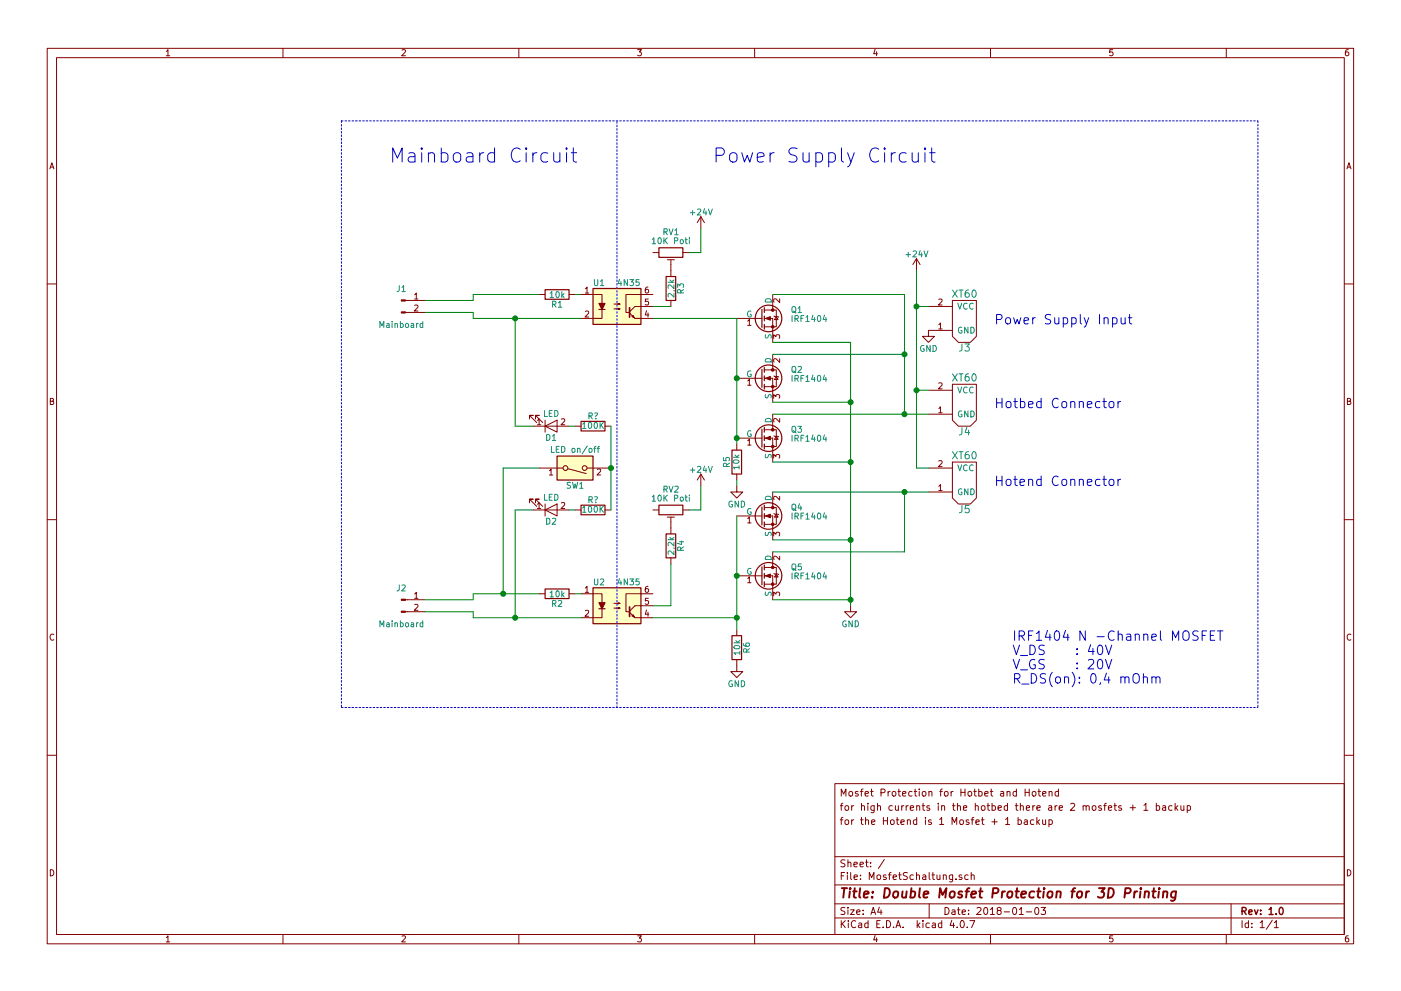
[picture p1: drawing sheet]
<svg xmlns="http://www.w3.org/2000/svg" width="297mm" height="210mm" viewBox="0 0 297 210" stroke-linecap="round" stroke-linejoin="round" font-family="sans-serif">
<g fill="none" stroke="#840000" stroke-width=".21">
<path d="M10 10.3h277v189.9h-277zM12 12.2h273v186.1h-273zM35.3 10.9l.3-.4v1.3M35.3 11.8h.7M60 10.3v1.9M85.2 10.6l.5-.1 .3 .4-.8 .9h.8M110 10.3v1.9M135.2 10.5h.8l-.4 .5 .3 .1 .1 .2-.1 .4-.2 .1-.5-.1M160 10.3v1.9M185.5 10.5l-.3 .9h.8M185.9 11v.8M210 10.3v1.9"/>
<path d="M235.9 10.5h-.6v.6h.6l.1 .5-.3 .2-.4-.1M260 10.3v1.9M285.9 10.5l-.4 .1-.2 .2-.1 .8 .3 .2 .4-.1 .1-.4-.1-.2-.4-.1-.3 .3M10.6 35.8l.4-1.3 .4 1.3M10.7 35.5h.6M285.6 35.8l.4-1.3 .4 1.3M285.7 35.5h.6M138.4 53.6h1.3M141.5 55.1h1.5M142.2 55.1v3.6M144.8 53.6h1.2M148.6 46l-.8 1.2"/>
<path d="M148.6 46v2.5M148.6 46l.8 1.2M194.3 54.9v2.5M194.3 54.9l-.8 1.2M194.3 54.9l.8 1.2M10 60.2h2M86 66.3h4.2M86 63.7h4.2M87.9 62.5l.4-.3v1.2M87.9 64.8l.5-.1 .2 .4-.8 .9h.8M87.9 63.4h.7M114.3 62.5h1.3"/>
<path d="M120.6 62.5h1.3M123.2 62.5h4.4v5.1h-4.4M124.1 61.3l.4-.4v1.3M124.1 66.1l.5-.1 .2 .3-.8 1h.8M124.1 62.2h.7M130.2 65.5h1.2l-.3 .2v-.3l.3 .1M130.2 64.5h1.2l-.3 .1v-.2l.3 .1M133.5 66.4l1.1 1.2h3.8M134 67.2l.2-.3 .3 .5zM137.1 65.9l-.3 .9h.8M137.4 60.9l-.4 .1-.1 .2-.1 .7 .2 .3 .5-.2-.1-.6h-.4l-.2 .2M137.4 66.4v.9"/>
<path d="M137.5 63.4h-.6l-.1 .6h.7v.6l-.2 .1-.5-.1M138.4 62.5h-5.7v3.8h.6M138.4 65h-3.8l-1.1 1.2M142.2 63.7v1.3M156.2 67.6h5.3M158.5 68.1l.4-.3v1.2M158.5 69h.7M162.1 67.6h1.7v5M162.1 78.5h1.7M162.1 65.8h1.7M163.8 78.5h.8v3.5h-2.5M163.8 65.8h.8v3.5h-2.5"/>
<path d="M163.8 62.5v3.3M163.8 75.2v3.3M164 71.8v-.8l.5 .4 .1-.3h.6l.1 .1-.1 .6M164.1 79.8l1 .2M164.1 67.1l1 .2M164.6 79.9l.4 .6h-.8zM164.6 67.2l.4 .6h-.8zM165.3 76.1v.8l-.9-.8-.4 .2 .1 .5M165.3 63.4v.8l-.9-.8-.4 .2 .1 .5M196.8 65h5.1M199 68.9l.4-.4v1.3M199 63.5l.5-.1 .2 .4-.7 .9h.7"/>
<path d="M199 69.8h.7M201.9 63.7h5.1v7.7l-1.3 1.2h-2.5l-1.3-1.2zM201.9 70.1h-5.1v1.3h1.3l-1.3 1.2-1.2-1.2h1.2M285 60.2h2M10.7 85.1h.5l.1-.5-.6-.1v1.3h.5l.2-.4-.3-.3M112.3 88.9v-.8h.7h-.7l1.5 1.6M113 90.4h7.6M113.5 88.9v-.8h.8h-.8l1.6 1.6M113.9 89.2l.4-.4v1.3M113.9 90.1h.8M114.3 99.3h5.1M115.6 90.4l2.5-1.3v2.6z"/>
<path d="M115.6 89.1v2.6M116.5 99.9l.3-.4v1.3M119 88.9l.5-.1 .2 .4-.8 .9h.8M120.4 99.4l3.9 1.1M121.9 90.4h1.3M124.5 99.3h5M126.6 99.6l.5-.1 .3 .4-.8 .9h.8M128.3 90.4h1.2M156.2 80.3h5.3M156.2 93h5.3M156.2 94.2v1.3M158.5 80.8l.4-.3v1.2"/>
<path d="M158.5 93.5l.4-.3v1.2M158.5 81.7h.7M158.5 94.4h.7M162.1 80.3h1.7v5M162.1 93h1.7v5M162.1 91.2h1.7M163.8 91.2h.8v3.5h-2.5M163.8 87.9v3.3M164 84.5v-.8l.5 .4 .1-.3h.6l.1 .1-.1 .6M164 97.2v-.8l.5 .4 .1-.3h.6l.1 .1-.1 .6M164.1 92.5l1 .2M164.6 92.6l.4 .6h-.8z"/>
<path d="M165.3 88.8v.8l-.9-.8-.4 .2 .1 .5M196.8 87.9h5.1M196.8 82.8h5.1M196.8 99.3h5.1M199 86.7l.4-.4v1.3M199 81.3l.5-.1 .2 .4-.7 .9h.7M199 97.8l.5-.1 .2 .4-.7 .9h.7M199 87.6h.7M201.9 81.5h5.1v7.6l-1.3 1.3h-2.5l-1.3-1.3zM201.9 98h5.1v7.7l-1.3 1.2h-2.5l-1.3-1.2zM285.7 85.1h.5l.1-.5-.6-.1v1.3h.5l.2-.4-.3-.3M10 110.3h2"/>
<path d="M112.3 106.7v-.8h.7h-.7l1.5 1.5M113 108.2h7.6M113.5 106.7v-.8h.8h-.8l1.6 1.5M113.9 107l.4-.4v1.3M113.9 107.9h.8M115.6 108.2l2.5-1.3v2.6zM115.6 106.9v2.6M116.5 100.8h.7M119 106.7l.5-.1 .2 .4-.8 .9h.8M121.9 108.2h1.3M128.3 108.2h1.2M138.4 108.2h1.3"/>
<path d="M141.5 109.7h1.5M142.2 109.7v3.6M142.2 118.4v1.2M144.8 108.2h1.2M148.6 100.6v2.5M148.6 100.6l-.8 1.2M148.6 100.6l.8 1.2M156.2 103.1v1.3h1.3l-1.3 1.3-1.3-1.3h1.3M156.2 100.6v1.2M156.2 109.5h5.3M158.5 110l.4-.3v1.2M158.5 110.9h.7"/>
<path d="M162.1 109.5h1.7v5M162.1 107.7h1.7M163.8 107.7h.8v3.5h-2.5M163.8 104.4v3.3M163.8 117.1v3.3M164 113.7v-.8l.5 .5 .1-.4h.6l.1 .2-.1 .5M164.1 109l1 .2M164.6 109.1l.4 .6h-.8zM165.3 118v.8l-.9-.8-.4 .2 .1 .5M165.3 105.3v.8l-.9-.8-.4 .2 .1 .5M196.8 104.4h5.1M199 103.2l.4-.4v1.3"/>
<path d="M199 104.1h.7M285 110.3h2M11.4 134.6a.58 .58 0 0 0-.8 .6 .58 .58 0 0 0 .8 .5M86 129.8h4.2M86 127.2h4.2M87.9 126l.4-.3v1.2M87.9 128.3l.5-.1 .2 .4-.8 .9h.8M87.9 126.9h.7M114.3 126h1.3M120.6 126h1.3M123.2 126h4.4v5.1h-4.4M124.1 124.8l.4-.4v1.3"/>
<path d="M124.1 129.6l.5-.1 .2 .3-.8 1h.8M124.1 125.7h.7M130.2 129h1.2l-.3 .2v-.3l.3 .1M130.2 128h1.2l-.3 .1v-.2l.3 .1M133.5 129.9l1.1 1.2h3.8M134.2 130.4l.3 .5-.5-.2zM137.1 129.4l-.3 .9h.8M137.4 124.4l-.4 .1-.1 .2-.1 .7 .2 .3 .5-.2-.1-.6h-.4l-.2 .2M137.4 129.9v.9M137.5 126.9h-.6l-.1 .6h.7v.6l-.2 .1-.5-.1M138.4 126h-5.7v3.8h.6M138.4 128.5h-3.8l-1.1 1.2"/>
<path d="M156.2 139.9v2.6h1.3l-1.3 1.3-1.3-1.3h1.3M156.2 133.6v1.3M156.2 122.2h5.3M158.5 122.7l.4-.3v1.2M158.5 123.6h.7M162.1 122.2h1.7v5M162.1 120.4h1.7M163.8 120.4h.8v3.5h-2.5M164 126.4v-.8l.5 .5 .1-.4h.6l.1 .2-.1 .5M164.1 121.7l1 .2M164.6 121.8l.4 .6h-.8zM180.3 128.5v1.3h1.3l-1.3 1.3-1.2-1.3h1.2"/>
<path d="M286.4 134.6a.58 .58 0 0 0-.8 .6 .58 .58 0 0 0 .8 .5M10 160.2h2M177 166.3h108v32h-108zM178.2 173.9h.5M178.2 170.9h.5M178.4 168.9v-1.5l.5 1.1 .4-1.1v1.5M178.7 173.4l-.3 .3v1.2M178.7 170.4l-.3 .3v1.2M179.2 174.1l.2-.2 .5 .2v.5l-.1 .2-.4 .1-.2-.1zM179.2 171.1l.2-.2 .5 .2v.5l-.1 .3h-.4l-.2-.1zM180.1 168l.2-.1 .4 .1 .1 .6-.2 .2-.3 .1-.2-.1zM180.6 170.9v1"/>
<path d="M180.6 173.9v1M181 173.9l-.4 .3M181 170.9l-.4 .3M181.9 168l-.3-.1-.3 .2 .1 .2 .5 .2v.3h-.6M182.4 167.9h.6M182.4 173.9h.6M182.7 173.4v1.3l.3 .2M182.7 171.1l.2-.2 .3 .1 .1 .9M182.7 170.4v1.5M183 167.4l-.4 .2v1.3M183.4 168.4l.7-.1v-.3l-.5-.1-.2 .2 .1 .7h.6M183.5 174.1l.2-.2 .4 .1v.9"/>
<path d="M183.5 173.4v1.5M184 170.4v.2M184 170.9v1M184.6 167.9h.5M184.8 174.4l.7-.1-.1-.3-.4-.1-.2 .2 .1 .7h.5M184.8 167.4v1.3l.3 .2M185.3 170.9v1.4l-.2 .1h-.4M185.3 171l-.4-.1-.3 .3 .1 .6 .2 .1h.4M186.1 171.1l.2-.2 .3 .1 .1 .9M186.1 170.4v1.5M186.8 168.2l.7-.1 .2-.2-.1-.3-.2-.2h-.6v1.5M187.3 173.4v1.5"/>
<path d="M187.3 174.1h.9M188.2 173.4v1.5M188.3 167.9v1M188.7 167.9l-.4 .3M188.9 174.1l.2-.2 .4 .2 .1 .5-.1 .2-.4 .1-.2-.1zM189.2 171l-.5-.1-.2 .3v.6l.2 .1h.5M189.2 168l.2-.1 .5 .1v.6l-.1 .2-.4 .1-.2-.1zM189.8 170.9l.1 1h.4l.2-.1M190 173.9h.6M190.2 173.4v1.3l.4 .2M190.4 167.9h.5M190.5 170.9v1"/>
<path d="M190.6 167.4v1.3l.3 .2M191 174.4l.7-.1v-.3l-.5-.1-.2 .2 .1 .7h.6M191.2 170.9v1M191.4 168.4l.7-.1-.1-.3-.4-.1-.2 .2v.7h.6M191.6 170.9l-.4 .3M192.1 170.9v1M192.4 174.1l.2-.2 .4 .1v.9M192.4 173.9v1M192.6 170.9l-.5 .3M193 171.4l.7-.1-.1-.3-.4-.1-.2 .2 .1 .8h.5M193.4 168l-.5-.1-.2 .3v.6l.2 .1 .5-.1M193.8 167.9h.6"/>
<path d="M194 167.4v1.3l.4 .2M194.4 174l-.5-.1-.3 .3 .1 .6 .2 .1 .5-.1M194.4 171.1l.2-.2 .3 .1 .1 .9M194.4 170.9v1M194.4 173.4v1.5M194.9 167.4v.2M194.9 167.9v1M195.5 170.9h.6M195.6 168l.2-.1 .4 .1 .1 .6-.1 .2-.4 .1-.2-.1zM195.7 170.4v1.3l.4 .2M196.2 173.4v.2M196.2 173.9v1"/>
<path d="M197 168l.2-.1 .3 .1 .1 .9M197 167.9v1M197.1 171l-.4-.1-.2 .2 .1 .3 .5 .1v.4h-.6M197.4 174l-.3-.1-.3 .2 .1 .3 .5 .1v.3h-.6M198.9 170.4v.2M198.9 170.9v1M199.2 173.9l.4-.5v1.5M199.2 174.9h.9M199.2 167.9h.6M199.6 171.1l.2-.2 .4 .1 .1 .9M199.6 170.9v1M199.8 167.4l-.4 .2v1.3"/>
<path d="M200.3 168l.2-.1 .4 .1 .1 .6-.1 .2-.4 .1-.2-.1zM201.7 167.9v1M201.9 174.9v-1.5l.5 1.1 .4-1.1v1.5M201.9 170.9h.6M202.1 167.9l-.4 .3M202.1 170.4v1.3l.4 .2M203 171.1l.2-.2 .4 .1v.9M203 170.4v1.5M203.6 174.1l.2-.2 .4 .2 .1 .5-.2 .2-.3 .1-.2-.1zM203.7 167.4v1.5M203.7 168.1h.9M204.3 171.4l.7-.1-.1-.3-.4-.1-.2 .2v.8h.6"/>
<path d="M204.6 167.4v1.5M205.3 168l.2-.1 .4 .1 .1 .6-.1 .2-.4 .1-.2-.1zM205.4 174l-.3-.1-.3 .2 .1 .3 .5 .1v.3h-.6M205.9 173.9h.6M206.5 167.9h.5M206.5 173.4l-.4 .3v1.2M206.7 167.4v1.3l.3 .2M206.8 171.1l.2-.2 .4 .1v.9M206.8 170.4v1.5M206.9 174.4l.7-.1v-.3l-.5-.1-.2 .2 .1 .7h.6M207.5 168l.4-.1 .3 .3-.1 .6h-.6M207.5 167.4v1.5"/>
<path d="M208.1 173.9h.5M208.1 171.1l.2-.2 .5 .2v.5l-.1 .3h-.4l-.2-.1zM208.3 173.4v1.3l.3 .2M208.8 168.4l.7-.1-.1-.3-.4-.1-.2 .2 .1 .7h.5M209.3 170.9h.5M209.5 170.4v1.3l.3 .2M210 167.9h.5M210.2 167.4v1.3l.3 .2M210.3 174.4h1.1M210.3 171l.5-.1 .2 .3-.1 .7h-.6M210.3 170.4v1.5M210.9 173.8v1.1"/>
<path d="M211.6 171.4l.7-.1v-.3l-.5-.1-.2 .2 .1 .8h.6M212.2 168h.6v.9M212.8 168.3l-.7 .2 .2 .4 .5-.1M213.2 173.9l.4-.5v1.5M213.2 174.9h.9M213.5 168l.2-.1 .4 .1v.9M213.5 167.9v1M213.6 171l-.4-.1-.3 .3 .1 .6 .2 .1h.4M213.6 170.4v1.5M215.3 170.9h.5M215.5 170.4v1.3l.3 .2M215.5 168l-.4-.1-.3 .3 .1 .6 .2 .1 .4-.1"/>
<path d="M215.5 167.4v1.5M215.8 174l.5-.1 .3 .3-.2 .6h-.6M215.8 173.4v1.5M216.3 171.1l.2-.2 .4 .1 .1 .9M216.3 170.4v1.5M217.2 174h.6v.9M217.3 168.1h.9M217.3 167.4v1.5M217.6 171.4l.7-.1v-.3l-.5-.1-.2 .2 .1 .8h.6M217.8 174.3l-.7 .3 .2 .3 .5-.1M218.2 167.4v1.5M218.9 168l.2-.1 .5 .1v.6l-.1 .2-.4 .1-.2-.1z"/>
<path d="M219 170.9v1M219.2 174l-.5-.1-.2 .3v.6l.2 .1 .5-.1M219.4 170.9l-.4 .3M219.8 171.4l.7-.1v-.3l-.4-.1-.3 .2 .1 .8h.6M219.8 173.4v1.5M220 174.4l.4 .5M220.1 167.9h.5M220.3 167.4v1.3l.3 .2M220.4 173.9l-.6 .6M221.1 173.9v.9l.4 .1 .2-.1M221.1 168.4l.7-.1-.1-.3-.4-.1-.2 .2v.7h.6M221.7 173.9v1"/>
<path d="M222.4 171h.5l.1 .9M222.4 174l.4-.1 .3 .3-.1 .6h-.6M222.4 173.9v1.5M222.4 168l.2-.1 .4 .1 .1 .9M222.4 167.9v1M223 171.3l-.7 .3 .2 .3h.5M223.7 170.9v1M224.1 170.9l-.4 .3M224.4 168l-.4-.1-.3 .3 .1 .6 .2 .1 .4-.1M224.4 167.4v1.5M224.6 171.4l.7-.1-.1-.3-.4-.1-.2 .2v.8h.6M227 170.6l.6-.2 .3 .5-1 1h1"/>
<path d="M229.6 171.1l.2-.2 .4 .1 .1 .9M229.6 170.9v1M230.3 171.1l.2-.2 .4 .1v.9M231.6 171.1l.3-.2 .4 .2 .1 .5-.2 .3h-.3l-.3-.1zM233.5 171l-.4-.1-.2 .2 .1 .3 .5 .1v.4h-.6M234 170.9h.6M234.6 170.4l-.4 .3v1.2M235 171.4l.7-.1v-.3l-.5-.1-.2 .2 .1 .8h.6M236.2 170.9h.5M236.4 170.4v1.3l.3 .2M237.7 171l-.3-.1-.2 .2v.3l.5 .1v.4h-.5M239.6 171.4h1.1"/>
<path d="M240.2 170.8v1.1M242.5 170.9l.5-.5v1.5M242.5 171.9h.9M245.2 171l.4-.1 .3 .3-.2 .7h-.5M245.2 170.4v1.5M246.5 171h.6v.9M247.1 171.3l-.7 .3 .3 .3h.4M248.5 171l-.4-.1-.3 .3 .1 .6 .2 .1h.4M249.1 170.4v1.5M249.3 171.4l.4 .5M249.7 170.9l-.6 .6M250.4 170.9v1h.4l.2-.1"/>
<path d="M251 170.9v1M251.7 171l.4-.1 .3 .3-.1 .7h-.6M251.7 170.9v1.5M285 160.2h2M10.7 184.5a.65 .65 0 0 1 .7 .7 .65 .65 0 0 1-.7 .6zM35.3 198.9l.3-.4v1.3M35.3 199.8h.7M60 198.3v1.9M85.2 198.6l.5-.1 .3 .4-.8 .9h.8M110 198.3v1.9M135.2 198.5h.8l-.4 .5 .3 .1 .1 .2-.1 .4-.2 .1-.5-.1M160 198.3v1.9"/>
<path d="M177 194.8h108M177 191.8h108M177 187.8h108M177 181.8h108M178.4 195.3v1.5M178.4 185.8h.5M178.6 196l.6 .8M179.1 185.1h-.7v1.5M179.1 192.6l-.5-.1-.3 .3 .1 .3 .7 .4v.4l-.2 .1-.6-.1M179.1 182.5l-.5-.1-.3 .3 .1 .3 .7 .4v.4l-.2 .1-.6-.1M179.2 195.3l-.8 .9M179.7 185.1v.2"/>
<path d="M179.7 185.6v1M179.8 192.5v.2M179.8 183.1l.2-.2 .4 .1v.9M179.8 182.4v1.5M179.8 193v1M179.9 195.3v.2M179.9 195.8v1M180.3 193h.8l-.8 1h.8M180.4 185.1v1.3l.2 .2M181.1 183.4l.7-.1-.1-.3-.4-.1-.2 .2v.7h.6M181.1 186.1l.7-.1-.1-.3-.4-.1-.2 .2 .1 .7h.5M181.4 195.5a.71 .71 0 0 0-1 .5 .71 .71 0 0 0 .8 .8l.2-.1"/>
<path d="M181.6 193.5l.7-.1v-.3l-.4-.1-.3 .2 .1 .7h.6M182.1 195.9h.6v.9M182.3 183.4l.8-.1-.1-.3-.4-.1-.3 .2 .1 .7h.6M182.4 186.5v.1M182.4 185.7v.1M182.7 196.2l-.7 .3 .2 .3 .5-.1M183 193.9v.1M183 193.1v.1M183.5 182.9h.6M183.7 182.4v1.3l.4 .2M184 195.9l-.4-.1-.3 .3 .1 .6 .2 .1 .4-.1M184 195.3v1.5"/>
<path d="M184.3 186.6v-1.5l.5 1.1 .5-1.1v1.5M184.6 183.8v.1M184.6 183v.1M184.7 194l.4-1.5 .5 1.5M184.8 193.6h.7M185.5 198.5l-.3 .9h.8M185.9 199v.8M185.9 196h.5M186 185.7l.2-.1 .4 .1 .1 .6-.1 .2-.4 .1-.2-.1zM186.4 192.5l-.3 1h.9M186.6 195.3h-.7v1.5h.7M186.8 193v1"/>
<path d="M187.2 196.7v.1M187.5 182.3l-1.3 2M187.9 185.7l-.4-.1-.2 .2 .1 .2 .5 .2v.3h-.6M188 195.3a.76 .76 0 0 1 .8 .8 .76 .76 0 0 1-.8 .7zM188.4 185.6h.5M188.9 185.1l-.3 .2v1.3M189.4 186.1l.7-.1-.1-.3-.4-.1-.2 .2v.7h.6M189.5 196.7v.1M190 196.8l.4-1.5 .6 1.5M190.1 196.4h.7M190.5 185.6h.6M190.7 185.1v1.3l.4 .2"/>
<path d="M191.5 196.7v.1M192.4 185.2l-.6-.1-.3 .3 .1 .3 .7 .3v.5l-.2 .1-.6-.1M193.6 185.7l-.4-.1-.3 .3 .1 .6 .2 .1 .4-.1M194.3 185.7l.2-.1 .4 .1v.9M194.3 185.1v1.5M194.5 195.3v1.5M194.6 196.3l.4 .5M195 195.8l-.5 .6M195.7 185.7h.5l.1 .9M195.7 195.3v.2M195.7 195.8v1M196.3 186l-.7 .3 .2 .3 .5-.1"/>
<path d="M197 185.1v1.3l.2 .2M197 191.8v3M197 195.9l-.4-.1-.3 .3 .1 .6 .2 .1 .4-.1M197.6 185.6h.5M197.7 195.9h.6v.9M197.8 185.1v1.3l.3 .2M198.3 196.2l-.7 .3 .2 .3 .5-.1M198.7 185.6v.9l.4 .1 .2-.1M199.3 185.6v1M199.7 195.9l-.5-.1-.2 .3v.6l.2 .1 .5-.1M199.7 195.3v1.5M200 185.7l.2-.1 .4 .1v.9"/>
<path d="M200 185.6v1M200.4 192.5a.76 .76 0 0 1 .8 .8 .76 .76 0 0 1-.8 .7zM201.8 195.2l-.4 1.1h1M201.9 193.1h.5l.1 .9M202 185.6l-.1 1.4-.2 .1-.4-.1M202 185.7l-.5-.1-.2 .3v.6l.2 .1 .5-.1M202.2 195.8v1M202.5 193.4l-.7 .3 .2 .3 .5-.1M202.7 186.5v.1M202.9 196.7v.1M203 193h.6M203.2 192.5v1.3l.4 .2"/>
<path d="M203.8 195.4l.1-.1a.8 .8 0 0 1 .6 .8 .8 .8 0 0 1-.6 .7 .97 .97 0 0 1-.1-1.4zM203.9 185.7l-.3-.1-.3 .2 .1 .2 .5 .2v.3h-.6M204 193.5l.7-.1-.1-.3-.4-.1-.2 .2 .1 .7h.5M205.1 196.7v.1M205.3 185.7l-.5-.1-.3 .3 .1 .6 .2 .1 .5-.1M205.4 193.9v.1M205.4 193.1v.1M205.6 195.3h1.1l-.7 1.5M205.9 185.7l.2-.1 .4 .1 .1 .9M205.9 185.1v1.5M207.1 192.7l.6-.2 .3 .5-.9 1h.9M208.7 192.7l.2-.2a.8 .8 0 0 1 .5 .8 .8 .8 0 0 1-.5 .7l-.3-.5z"/>
<path d="M210 193l.4-.5v1.5M210 194h.8M210 198.3v1.9M211.7 193.2l-.3-.3 .1-.2 .2-.2 .4 .1 .2 .2-.1 .2-.5 .2-.3 .3v.2l.3 .3h.3l.3-.3v-.2l-.3-.3M212.9 193.5h1.1M214.8 192.7l.2-.2a.8 .8 0 0 1 .6 .8 .8 .8 0 0 1-.6 .7l-.3-.5zM216.1 193l.4-.5v1.5M216.1 194h.9M217.6 193.5h1.1M219.5 192.7l.2-.2a.8 .8 0 0 1 .6 .8 .8 .8 0 0 1-.6 .7l-.3-.5zM220.7 192.5h1l-.5 .6 .4 .1v.7l-.2 .1-.7-.1M235.9 198.5h-.6v.7l.6-.1 .1 .5-.3 .2-.4-.1"/>
<path d="M260 198.3v1.9M261 191.8v6.5M263.3 195.3v1.5M264.7 195.9l-.4-.1-.3 .3 .1 .6 .2 .1 .4-.1M264.7 195.3v1.5M265.4 196.7v.1M265.4 195.9v.1M267.2 195.8l.4-.5v1.5M267.2 196.8h.8M269.7 195.2l-1.2 2M270.2 195.8l.4-.5v1.5M270.2 196.8h.8"/>
<path d="M285.7 184.5a.65 .65 0 0 1 .7 .7 .65 .65 0 0 1-.7 .6zM285.9 198.5l-.4 .1-.2 .3-.1 .7 .3 .2 .4-.1 .1-.4-.1-.2-.4-.1-.3 .3"/>
<circle cx="119.9" cy="99.3" r=".51"/>
<circle cx="124" cy="99.3" r=".51"/>
</g>
<path d="M263.3 193.3l.8-.1 .1-.2-.1-.3-.2-.2h-.6v1.5M263.7 193.3l.5 .7M264.8 193.5l.7-.1-.1-.3-.4-.1-.2 .2v.7h.6M266 193l.3 1 .4-1M267.3 193.9v.1M267.3 193.1v.1M269.1 193l.4-.5v1.5M269.1 194h.8M270.6 193.9v.1M271.3 192.7l.3-.2a.8 .8 0 0 1 .5 .8 .8 .8 0 0 1-.5 .7l-.4-.5z" fill="none" stroke="#840000" stroke-width=".3"/>
<g fill="none" stroke="#840000" stroke-width=".41">
<path d="M178.5 188.4h1.1M179 188.4l-.2 2M180.2 189.1l-.2 1.3M180.3 188.4l-.1 .2 .2-.1-.1-.1-.1 .2M180.9 189.1h.7M181.2 188.4l-.2 1.8 .1 .1 .4 .1M182.4 188.4l-.2 1.8 .2 .2M183.2 189.8l.9-.2v-.4l-.6-.1-.3 .3v.9h.7M184.9 190.3v.1M185.1 189.2l-.1 .2-.1-.1 .2-.1-.1 .2M187.6 188.4a1 1 0 0 1 1.1 .8 1 1 0 0 1-.5 1.1l-.8 .1zM189.5 189.3l.3-.2 .6 .2v.8l-.4 .3-.6-.1z"/>
<path d="M191.4 189.1l-.1 1.2 .5 .1 .3-.1M192.2 189.1l-.1 1.3M193.2 189.2l.5-.1 .3 .2-.1 1a.67 .67 0 0 1-.9 0M193.2 188.4l-.2 2M195 188.4l-.2 1.8 .3 .2M195.8 189.8l1-.2v-.4l-.6-.1-.3 .3v.9h.7M199.1 190.4l.2-2 .5 1.5 .9-1.5-.3 2M201.5 189.3l.3-.2 .6 .2v.8l-.4 .3-.6-.1zM204 189.2l-.5-.1-.3 .4 .3 .3 .4 .1 .1 .3-.1 .1h-.8M204.7 189.1h.8M205.5 188.4l-.3 .1-.2 .2-.2 1.7M205.9 189.8l1-.2v-.4h-.8l-.2 1 .2 .2 .6-.1"/>
<path d="M207.6 189.1h.7M207.9 188.4l-.2 1.8 .1 .1 .4 .1M210.5 189.5l.9-.1a.56 .56 0 0 0 .1-.9l-.9-.1-.2 2M212.5 189.1l-.1 1.3M213.1 189.1l-.4 .1-.2 .3M213.7 189.3l.3-.2 .6 .2v.8l-.4 .3-.6-.1zM215.3 189.1h.8M215.6 188.4l-.2 1.8 .1 .1 .4 .1M216.5 189.8l1-.2v-.4l-.6-.1-.3 .3v.9h.7M219.3 189.2l-.2-.1a.67 .67 0 0 0-.8 .4v.8l.3 .1 .6-.1M219.9 189.1h.7M220.2 188.4l-.2 1.8 .1 .1 .4 .1"/>
<path d="M221.3 189.1l-.1 1.3M221.4 188.4v.2l.1-.1-.1-.1v.2M222.2 189.3l.4-.2 .5 .2v.8l-.4 .3-.6-.1zM224.1 189.3l.3-.2 .4 .1v1.2M224.1 189.1l-.2 1.3M227.1 189.1h.8M228 188.4l-.4 .1-.1 .2-.2 1.7M228.5 189.3l.3-.2 .6 .2v.8l-.4 .3-.6-.1zM230.4 189.1l-.2 1.3M230.9 189.1l-.4 .1-.2 .3M233 188.4h1.2l-.7 .8a.48 .48 0 0 1 .6 .4l-.3 .7-.7 .1-.3-.1M235.1 188.4a1 1 0 0 1 1.1 .8 1 1 0 0 1-.6 1.1l-.7 .1z"/>
<path d="M238.5 189.5l1-.1a.56 .56 0 0 0 .1-.9l-1-.1-.2 2M240.6 189.1l-.2 1.3M241.1 189.1l-.4 .1-.2 .3M241.8 189.1l-.1 1.3M241.9 188.4v.2l.1-.1-.1-.1v.2M242.7 189.3l.4-.2 .4 .1v1.2M242.8 189.1l-.2 1.3M244.3 189.1h.8M244.7 188.4l-.3 1.8 .1 .1 .4 .1M245.7 189.1l-.1 1.3M245.8 188.4v.2l.1-.1-.1-.1v.2M246.7 189.3l.3-.2 .4 .1v1.2"/>
<path d="M246.7 189.1l-.2 1.3M249.4 189.1l-.4 1.8a.53 .53 0 0 1-.7 .1M249.4 189.2l-.3-.1a.67 .67 0 0 0-.8 .4v.8l.3 .1 .6-.1"/>
</g>
<g fill="#840000" stroke="#840000" stroke-width=".21">
<path d="M85.1 66.2h.9v.2h-.9z"/>
<path d="M85.1 63.6h.9v.3h-.9z"/>
<path d="M162.3 80.3l1-.4v.7z"/>
<path d="M162.3 93l1-.4v.7z"/>
<path d="M162.3 67.6l1-.4v.7z"/>
<path d="M85.1 129.7h.9v.2h-.9z"/>
<path d="M85.1 127.1h.9v.3h-.9z"/>
<path d="M162.3 122.2l1-.4v.7z"/>
<path d="M162.3 109.5l1-.4v.7z"/>
<circle cx="163.8" cy="82" r=".28"/>
<circle cx="163.8" cy="78.5" r=".28"/>
<circle cx="163.8" cy="94.7" r=".28"/>
<circle cx="163.8" cy="91.2" r=".28"/>
<circle cx="163.8" cy="69.3" r=".28"/>
<circle cx="163.8" cy="65.8" r=".28"/>
<circle cx="163.8" cy="123.9" r=".28"/>
<circle cx="163.8" cy="120.4" r=".28"/>
<circle cx="163.8" cy="111.2" r=".28"/>
<circle cx="163.8" cy="107.7" r=".28"/>
</g>
<g fill="none" stroke="#008484" stroke-width=".21">
<path d="M126 59.3v1l.3 .3h.2l.2-.3v-1M127.3 59.7l.4-.4v1.3M131.3 59.3l-.2 .9h.7M131.6 59.7v.9M133 59.3v1.3l-.7-1.3v1.3M133.5 59.3h.8l-.4 .5 .4 .1v.6l-.2 .1-.6-.1M135.5 59.3h-.6l-.1 .6h.7v.6l-.2 .1-.5-.1M138.3 50.8l.3-.4v1.3M138.3 51.7h.7M139.6 50.5l.2-.1a.67 .67 0 0 1 .4 .7 .67 .67 0 0 1-.4 .6l-.3-.5zM140.8 49.2l.6-.1v-.5l-.6-.1v1.3M140.8 50.4v1.3"/>
<path d="M140.9 51l.6 .7M141.1 49.2l.4 .6M141.5 50.4l-.7 .7M141.6 59.9h1.3M141.9 48.5l.4 1.3 .4-1.3M142 59.4l.5 .5M142.9 59.4l-.5 .4M143 51.1l.6-.1 .1-.5-.7-.1v1.3M143.1 48.9l.3-.4v1.3M143.1 49.8h.7M144.3 51l.1-.2 .4 .2 .1 .5-.1 .1-.4 .1-.1-.1zM145.2 50.8h.5"/>
<path d="M145.4 50.4v1.1l.3 .2M146.2 50.4v.1M146.2 50.8v.9M146.4 45.1h.9M146.8 44.6v1M147.9 44.4l.5-.1 .2 .4-.8 .9h.8M149.4 44.3l-.3 .9h.8M149.7 44.7v.9M150.2 44.3l.4 1.3 .4-1.3M192.1 54h.9M192.6 53.5v1M193.6 53.3l.5-.1 .2 .4-.8 .9h.8"/>
<path d="M195.1 53.2l-.3 .9h.8M195.4 53.6v.9M195.9 53.2l.4 1.3 .4-1.3M80.5 69.5v-1.3l.5 .9 .4-.9v1.3M82 68.7h.5v.8M82.5 68.9l-.6 .3 .2 .3 .4-.1M83.1 68.2v.1M83.1 68.6v.9M83.7 68.8l.2-.2 .3 .1 .1 .8M83.7 68.6v.9M84.7 60.6l-.1 1.1-.4 .2M84.9 68.7l.3-.1 .3 .3-.1 .5h-.5"/>
<path d="M84.9 68.2v1.3M85.2 61l.4-.4v1.3M85.2 61.9h.7M86 68.8l.2-.2 .4 .2v.4l-.1 .2-.3 .1-.2-.1zM87.2 68.7h.5v.8M87.7 68.9l-.6 .3 .2 .3 .4-.1M88.3 68.6v.9M88.7 68.6l-.4 .3M89.6 68.7l-.3-.1-.2 .3 .1 .5h.4M89.6 68.2v1.3M116.6 62.2l.4-.3v1.2M116.6 63.1h.7"/>
<path d="M117.2 64.6l.6-.1v-.5l-.6-.1v1.3M117.5 64.6l.4 .6M118 62l.1-.1a.67 .67 0 0 1 .5 .6 .67 .67 0 0 1-.5 .6l-.2-.4zM118.4 64.3l.3-.4v1.3M118.4 65.2h.7M119.1 61.9v1.2M119.3 62.7l.3 .4M119.6 62.3l-.5 .5M127.3 60.6h.7M142.8 61.7l.3 .1M142.9 62.3v.8l-.9-.8-.4 .2 .1 .5M142.9 60.4v.8l-.9-.8-.4 .3 .1 .5"/>
<path d="M143.7 61v-.8l.4 .4 .1-.3h.6l.1 .1-.1 .6M144.3 62.1l-.1-.6h-.4l-.1 .6h1.2M144.9 61.4l-.6 .4M159.2 78.7a.59 .59 0 0 0-.7 .6 .59 .59 0 0 0 .7 .6l.1-.5h-.3M159.2 66a.59 .59 0 0 0-.7 .6 .59 .59 0 0 0 .7 .6l.1-.5h-.3M162.3 76.3a.69 .69 0 0 1 .8-.2 .69 .69 0 0 1 .4 .7h-1.2zM162.3 63.6a.69 .69 0 0 1 .8-.2 .69 .69 0 0 1 .4 .7h-1.2zM162.3 71v.6l.4 .1a.54 .54 0 0 1 .7-.6l.1 .1-.1 .5M167.9 65.2l.3-.2 .4 .1 .1 .8a.42 .42 0 0 1-.2 .4 .42 .42 0 0 1-.4-.1l-.2-.3zM167.9 66.9v1.3M167.9 79.6v1.3M168.1 77.8h.5l.1 .8a.42 .42 0 0 1-.2 .4 .42 .42 0 0 1-.4-.1l-.2-.3z"/>
<path d="M168.1 78.7l.7 .4M168.1 66l.7 .4M168.6 67.6l.6-.1v-.4l-.6-.2v1.3M168.9 67.6l.4 .6M169.2 77.8l.5-.1 .2 .4-.8 .9h.8M169.2 65.4l.4-.4v1.3M169.2 66.3h.7M169.8 67.5h.5M170.4 79.6h-.6v1.3M170.4 66.9h-.6v1.3M170.9 67.3l.3-.4v1.3M170.9 68.2h.7"/>
<path d="M172.4 79.6l-.3 .9h.7M172.4 66.9l-.3 .9h.7M172.7 67.4v.8M173.4 79.8l.2-.2a.67 .67 0 0 1 .4 .7 .67 .67 0 0 1-.4 .6l-.3-.5zM173.4 67.1l.2-.2a.67 .67 0 0 1 .4 .7 .67 .67 0 0 1-.4 .6l-.3-.5zM174.8 79.6l-.3 .9h.8M174.8 66.9l-.3 .9h.8M175.1 67.4v.8M195.9 73.3a.59 .59 0 0 0-.7 .6 .59 .59 0 0 0 .7 .6v-.5h-.2M197.2 73.3v1.3l-.7-1.3v1.3M197.8 73.3a.64 .64 0 0 1 .7 .6 .64 .64 0 0 1-.7 .7zM202 61.5l1 1.6"/>
<path d="M202 79.3l1 1.5M203 61.5l-1 1.6M203 79.3l-1 1.5M203.1 64.3l.4 1.3 .4-1.3M203.3 61.5h.9M203.3 79.3h.9M203.8 61.5v1.6M203.8 79.3v1.5M203.9 69.5a.59 .59 0 0 0-.7 .5 .59 .59 0 0 0 .7 .6l.1-.5h-.3M204 73l-.1 1.3-.5 .2M204.6 73h.9l-.5 .6 .5 .2-.1 .5-.2 .2-.6-.2M205.1 64.4a.56 .56 0 0 0-.8 .6 .56 .56 0 0 0 .8 .5"/>
<path d="M205.2 69.4v1.3l-.7-1.3v1.3M205.4 61.5l-.5 .1a.99 .99 0 0 0 0 1.5l.5-.2 .1-.5-.3-.3h-.3l-.3 .3M205.4 79.3l-.5 .1a.99 .99 0 0 0 0 1.4l.5-.1 .1-.5-.3-.3h-.3l-.3 .3M205.8 69.4a.64 .64 0 0 1 .8 .6 .64 .64 0 0 1-.8 .7zM206.2 61.7l.3-.2a.81 .81 0 0 1 .5 .8 .81 .81 0 0 1-.5 .8l-.3-.2-.1-.4zM206.2 79.5l.3-.2a.81 .81 0 0 1 .5 .8 .81 .81 0 0 1-.5 .7l-.3-.1-.1-.4zM206.3 64.4a.56 .56 0 0 0-.7 .6 .56 .56 0 0 0 .7 .5M115.4 87.1v1.3h.7M115.9 92.2a.64 .64 0 0 1 .7 .6 .64 .64 0 0 1-.7 .6zM116.5 87.7h.4M116.9 94.7v1.3h.6M117.1 87.1h-.6v1.3h.6"/>
<path d="M117.1 92.5l.4-.3v1.2M117.1 93.4h.7M117.6 87.1a.64 .64 0 0 1 .7 .6 .64 .64 0 0 1-.7 .7zM117.9 95.3h.5M118.5 94.7h-.6v1.3h.6M119.1 94.7a.64 .64 0 0 1 .7 .6 .64 .64 0 0 1-.7 .7zM121.3 95.2l.2-.1 .3 .1 .1 .5-.1 .2-.3 .1-.2-.1zM122.5 95.2l.1-.1 .3 .1 .1 .8M122.5 95.1v.9M123.5 90l.4-.4v1.3M123.5 90.9h.7M124.5 94.6l-1.1 1.7"/>
<path d="M124.8 89.7l.2-.1a.67 .67 0 0 1 .5 .7 .67 .67 0 0 1-.5 .6l-.3-.5zM124.9 88.3l.6-.1v-.5l-.6-.1v1.3M124.9 95.2l.2-.1 .4 .1v.5l-.1 .2-.3 .1-.2-.1zM125.2 88.3l.4 .6M125.9 95.1h.5M126.1 89.7l.1-.1a.67 .67 0 0 1 .5 .7 .67 .67 0 0 1-.5 .6l-.2-.5zM126.1 87.6h.4a.41 .41 0 0 1-.2 .7v.1M126.3 88.7v.2M126.4 94.7l-.3 .2v1.1M126.6 95.1h.5M127.1 94.7l-.3 .2v1.1M127.2 89.6v1.3"/>
<path d="M127.4 90.2l.5 .7M127.9 89.6l-.7 .7M146.4 99.7h.9M146.8 99.3v.9M147.9 99.1l.5-.1 .2 .3-.8 .9h.8M149.4 98.9l-.3 .9h.8M149.7 99.4v.8M150.2 99l.4 1.2 .4-1.2M153.4 97.1v.6l.6 .1v-.7h.5l.2 .2-.2 .5M154.1 99l-.1-.6-.5-.1-.1 .7h1.3M154.7 98.3l-.6 .4M155.4 97h1.3"/>
<path d="M155.5 97.8a.76 .76 0 0 1 1.2 .2 .74 .74 0 0 1-1.3-.1zM155.8 96.5l.5 .5M156.7 99.2h-1.3l.4 .3M156.7 98.8v.7M156.7 96.5l-.5 .4M159.2 91.4a.59 .59 0 0 0-.7 .6 .59 .59 0 0 0 .7 .6l.1-.5h-.3M162.3 83.7v.6l.4 .1a.54 .54 0 0 1 .7-.6l.1 .1-.1 .5M162.3 89a.69 .69 0 0 1 .8-.2 .69 .69 0 0 1 .4 .7h-1.2zM162.3 96.4v.6l.4 .1a.54 .54 0 0 1 .7-.6l.1 .1-.1 .5M167.9 90.6l.3-.2 .4 .1 .1 .8a.42 .42 0 0 1-.2 .4 .42 .42 0 0 1-.4-.1l-.2-.3zM167.9 92.3v1.3M168.1 91.4l.7 .4"/>
<path d="M168.6 80.3l.6-.1v-.4l-.6-.2v1.3M168.6 93l.6-.1v-.4l-.6-.2v1.3M168.9 80.3l.4 .6M168.9 93l.4 .6M169.1 90.4h.8l-.4 .5 .4 .1v.6l-.2 .1-.6-.1M169.8 80.2h.5M169.8 92.9h.5M170.4 92.3h-.6v1.3M170.9 80l.3-.4v1.3M170.9 92.7l.3-.4v1.3M170.9 80.9h.7M170.9 93.6h.7"/>
<path d="M172.4 92.3l-.3 .9h.7M172.7 80.1v.8M172.7 92.8v.8M173.4 92.5l.2-.2a.67 .67 0 0 1 .4 .7 .67 .67 0 0 1-.4 .6l-.3-.5zM174.8 92.3l-.3 .9h.8M175.1 80.1v.8M175.1 92.8v.8M202 95.8l1 1.6M203 95.8l-1 1.6M203.1 82.1l.4 1.3 .4-1.3M203.1 98.6l.4 1.3 .4-1.3M203.3 95.8h.9"/>
<path d="M203.8 95.8v1.6M203.9 87.2a.59 .59 0 0 0-.7 .6 .59 .59 0 0 0 .7 .6l.1-.5h-.3M204 90.7l-.1 1.4-.5 .2M205 90.7l-.4 1.1h1M205.1 82.2a.56 .56 0 0 0-.8 .5 .56 .56 0 0 0 .8 .6M205.1 98.7a.56 .56 0 0 0-.8 .5 .56 .56 0 0 0 .8 .6M205.2 87.2v1.3l-.7-1.3v1.3M205.4 95.8l-.5 .1a.99 .99 0 0 0 0 1.5l.5-.2 .1-.5-.3-.3h-.3l-.3 .3M205.4 91.3v1M205.8 87.2a.64 .64 0 0 1 .8 .6 .64 .64 0 0 1-.8 .7zM206.2 96l.3-.2a.81 .81 0 0 1 .5 .8 .81 .81 0 0 1-.5 .8l-.3-.2-.1-.4zM206.3 82.2a.56 .56 0 0 0-.7 .5 .56 .56 0 0 0 .7 .6"/>
<path d="M206.3 98.7a.56 .56 0 0 0-.7 .5 .56 .56 0 0 0 .7 .6M115.4 104.9v1.2h.7M115.9 110a.64 .64 0 0 1 .7 .6 .64 .64 0 0 1-.7 .6zM116.5 105.5h.4M117.1 104.9h-.6v1.2h.6M117.1 110.1l.5-.1 .2 .3-.8 .9h.8M117.6 104.9a.64 .64 0 0 1 .7 .6 .64 .64 0 0 1-.7 .6zM121 102.4h-.7v.4a.54 .54 0 0 1 .6 .7l-.2 .1-.5-.1M121.4 102.3l.3 1.3 .2-.9 .3 .9 .3-1.3M122.9 102.7l.4-.4v1.3M122.9 103.6h.7M123.5 107.8l.4-.4v1.3"/>
<path d="M123.5 108.7h.7M124.8 107.5l.2-.1a.67 .67 0 0 1 .5 .6 .67 .67 0 0 1-.5 .7l-.3-.5zM124.9 106h.6v-.5l-.6-.1v1.2M125.2 106l.4 .6M126.1 107.5l.1-.1a.67 .67 0 0 1 .5 .6 .67 .67 0 0 1-.5 .7l-.2-.5zM126.1 105.4h.4a.41 .41 0 0 1-.2 .7v.1M126.3 106.5v.1M127.2 107.4v1.3M127.4 107.9l.5 .8M127.9 107.4l-.7 .7M138.3 105.4l.3-.4v1.3M138.3 106.3h.7"/>
<path d="M139.6 105.2l.2-.2a.67 .67 0 0 1 .4 .7 .67 .67 0 0 1-.4 .6l-.3-.5zM140.8 103.8l.6-.1v-.5l-.6-.1v1.3M140.8 105v1.3M140.9 105.6l.6 .7M141.1 103.8l.4 .6M141.5 105l-.7 .8M141.6 114.5h1.3M141.9 103.1l.4 1.3 .4-1.3M142 114l.5 .5M142.8 116.3l.3 .1M142.9 116.9v.8l-.9-.8-.4 .2 .1 .5M142.9 115.1v.7l-.9-.7-.4 .2 .1 .5"/>
<path d="M142.9 114l-.5 .4M143 105.7l.6-.1 .1-.4-.7-.2v1.3M143.1 103.2l.5-.1 .2 .4-.8 .9h.8M144.1 115h.8M144.3 105.6l.3-.1 .3 .2v.4l-.3 .2-.3-.1zM144.3 116.8l-.1-.7h-.4l-.1 .7h1.2M144.5 114.8v.7l-.9-.2M144.9 116l-.6 .5M145.2 105.5h.5M145.4 105v1.1l.3 .2M146.2 105v.2M146.2 105.5v.8"/>
<path d="M155.2 106.4a.59 .59 0 0 0-.7 .5 .59 .59 0 0 0 .7 .6l.1-.5h-.2M156.6 106.3v1.3l-.7-1.3v1.3M157.2 106.3a.64 .64 0 0 1 .7 .7 .64 .64 0 0 1-.7 .6zM159.2 107.9a.59 .59 0 0 0-.7 .6 .59 .59 0 0 0 .7 .6l.1-.5h-.3M162.3 118.2a.69 .69 0 0 1 .8-.2 .69 .69 0 0 1 .4 .7h-1.2zM162.3 105.5a.69 .69 0 0 1 .8-.2 .69 .69 0 0 1 .4 .7h-1.2zM162.3 112.9v.6l.4 .1a.54 .54 0 0 1 .7-.6l.1 .2-.1 .4M167.9 107.1l.3-.1h.4l.1 .8a.42 .42 0 0 1-.2 .4 .42 .42 0 0 1-.4-.1l-.2-.3zM167.9 108.9v1.2M168.1 119.7h.5l.1 .8a.42 .42 0 0 1-.2 .4 .42 .42 0 0 1-.4-.1l-.2-.3zM168.1 107.9l.7 .4M168.6 109.5l.6-.1v-.4l-.6-.1v1.2"/>
<path d="M168.9 109.5l.4 .6M169.5 106.9l-.3 .9h.8M169.8 107.4v.8M169.8 109.4h.5M169.9 119.7h-.6l-.1 .5h.7v.6l-.2 .1-.5-.1M170.4 108.9h-.6v1.2M170.9 109.2l.3-.3v1.2M170.9 110.1h.7M172.4 108.8l-.3 .9h.7M172.7 109.3v.8M173.4 109l.2-.1a.67 .67 0 0 1 .4 .6 .67 .67 0 0 1-.4 .6l-.3-.5zM174.8 108.8l-.3 .9h.8"/>
<path d="M175.1 109.3v.8M203.9 103.8a.59 .59 0 0 0-.7 .5 .59 .59 0 0 0 .7 .6l.1-.5h-.3M204 107.3l-.1 1.3-.5 .2M205.2 103.7v1.3l-.7-1.3v1.3M205.4 107.3h-.7l-.1 .7 .3-.2 .5 .1 .1 .6-.3 .3-.6-.2M205.8 103.7a.64 .64 0 0 1 .8 .6 .64 .64 0 0 1-.8 .7zM80.5 133v-1.3l.5 .9 .4-.9v1.3M82 132.2h.5v.8M82.5 132.4l-.6 .3 .2 .3 .4-.1M83.1 131.7v.1M83.1 132.1v.9M83.7 132.3l.2-.2 .3 .1 .1 .8"/>
<path d="M83.7 132.1v.9M84.7 124.1l-.1 1.1-.4 .2M84.9 132.2l.3-.1 .3 .3-.1 .5h-.5M84.9 131.7v1.3M85.2 124.2l.5-.1 .2 .4-.8 .9h.8M86 132.3l.2-.2 .4 .2v.4l-.1 .2-.3 .1-.2-.1zM87.2 132.2h.5v.8M87.7 132.4l-.6 .3 .2 .3 .4-.1M88.3 132.1v.9M88.7 132.1l-.4 .3M89.6 132.2l-.3-.1-.2 .3 .1 .5h.4M89.6 131.7v1.3"/>
<path d="M116.6 125.7l.4-.3v1.2M116.6 126.6h.7M117.2 128.1l.6-.1v-.5l-.6-.1v1.3M117.5 128.1l.4 .6M118 125.5l.1-.1a.67 .67 0 0 1 .5 .6 .67 .67 0 0 1-.5 .6l-.2-.4zM118.4 127.5l.5-.1 .2 .4-.8 .9h.8M119.1 125.4v1.2M119.3 126.2l.3 .4M119.6 125.8l-.5 .5M126 122.8v1l.3 .3h.2l.2-.3v-1M127.3 122.9l.5-.1 .2 .4-.8 .9h.8M131.3 122.8l-.2 .9h.7"/>
<path d="M131.6 123.2v.9M133 122.8v1.3l-.7-1.3v1.3M133.5 122.8h.8l-.4 .5 .4 .1v.6l-.2 .1-.6-.1M135.5 122.8h-.6l-.1 .6h.7v.6l-.2 .1-.5-.1M155.6 136.4h1.3M155.7 137.1a.76 .76 0 0 1 1.2 .3 .74 .74 0 0 1-1.3-.1zM156 135.9l.5 .5M156.9 138.5h-1.3l.4 .4M156.9 138.2v.7M156.9 135.9l-.5 .4M157.6 136.5l.1 .4 .2 .2h.7l.3-.2-.1-.4h-.6l-.1 .4 .2 .2M158.3 138.3l-.1-.6h-.5l-.1 .6h1.3"/>
<path d="M158.9 137.6l-.6 .4M159.2 120.6a.59 .59 0 0 0-.7 .6 .59 .59 0 0 0 .7 .6l.1-.5h-.3M162.3 125.6v.6l.4 .1a.54 .54 0 0 1 .7-.6l.1 .2-.1 .4M167.9 121.6v1.2M168.1 120.6l.7 .4M168.6 122.2l.6-.1v-.4l-.6-.1v1.2M168.9 122.2l.4 .6M169.8 122.1h.5M170.4 121.6h-.6v1.2M170.9 121.9l.3-.3v1.2M170.9 122.8h.7M172.4 121.5l-.3 .9h.7"/>
<path d="M172.7 122v.8M173.4 121.7l.2-.1a.67 .67 0 0 1 .4 .6 .67 .67 0 0 1-.4 .6l-.3-.5zM174.8 121.5l-.3 .9h.8M175.1 122v.8M179.4 131.8a.59 .59 0 0 0-.7 .5 .59 .59 0 0 0 .7 .6v-.5h-.2M180.7 131.7v1.3l-.7-1.3v1.3M181.3 131.7a.64 .64 0 0 1 .7 .7 .64 .64 0 0 1-.7 .6zM155.2 144.5a.59 .59 0 0 0-.7 .5 .59 .59 0 0 0 .7 .6l.1-.5h-.2M156.6 144.4v1.3l-.7-1.3v1.3M157.2 144.4a.64 .64 0 0 1 .7 .7 .64 .64 0 0 1-.7 .6z"/>
</g>
<g fill="#ffffc2" stroke="#ffffc2" stroke-width=".21">
<path d="M125.7 61.2h10.2v7.6h-10.2z"/>
<path d="M125.7 124.7h10.2v7.6h-10.2z"/>
<path d="M118.1 96.8h7.6v5h-7.6z"/>
</g>
<g fill="none" stroke="#840000" stroke-width=".25">
<path d="M139.7 52.6h5.1v2h-5.1zM141.2 58.7h2.1v5h-2.1zM115.6 61.5h5v2h-5zM125.7 61.2h10.2v7.6h-10.2zM127 65.7h1.3M161.5 78.4v3.8M161.5 65.7v3.8M162.1 65.3v1M162.1 67.1v1M162.1 68.8v1M162.1 78v1M162.1 79.8v1"/>
<path d="M118.1 96.8h7.6v5h-7.6zM123.2 89.4h5.1v2h-5.1zM155.2 95.5h2v5.1h-2zM161.5 91.1v3.8M162.1 81.5v1M162.1 90.7v1M162.1 92.5v1M162.1 94.2v1M123.2 107.2h5.1v2h-5.1zM139.7 107.2h5.1v2h-5.1zM141.2 113.3h2.1v5.1h-2.1zM161.5 107.6v3.8"/>
<path d="M162.1 107.2v1M162.1 109v1M162.1 110.7v1.1M162.1 119.9v1M115.6 125h5v2h-5zM125.7 124.7h10.2v7.6h-10.2zM127 129.2h1.3M155.2 134.9h2v5h-2zM161.5 120.3v3.8M162.1 121.7v1M162.1 123.4v1.1"/>
<circle cx="162.9" cy="67.6" r="2.82"/>
<circle cx="162.9" cy="93" r="2.82"/>
<circle cx="162.9" cy="80.3" r="2.82"/>
<circle cx="162.9" cy="109.5" r="2.82"/>
<circle cx="162.9" cy="122.2" r="2.82"/>
</g>
<path d="M133.5 65.3v2M133.5 128.8v2" fill="none" stroke="#840000" stroke-width=".36"/>
<g fill="#840000" stroke="#840000" stroke-width=".25">
<path d="M127 64.4h1.3l-.7 1.3z"/>
<path d="M127 127.9h1.3l-.7 1.3z"/>
</g>
<g fill="none" stroke="#0000c2" stroke-width=".21">
<path d="M83.3 34.4v-3l1 2.1 1-2.1v3M86.7 32.5l.3-.1 .8 .1 .2 .3v1.6M88 33.1l-1 .1a.59 .59 0 0 0-.5 .6 .59 .59 0 0 0 .5 .6l1-.1M89.4 31.4l-.1 .1 .1 .2 .2-.2-.2-.1v.3M89.4 32.4v2M90.8 32.7a.76 .76 0 0 1 1.3 .1v1.6M90.8 32.4v2M93.5 32.5l.9-.1 .3 .1 .3 .5v.8l-.3 .5-.3 .1-.9-.1M93.5 31.4v3M96.4 32.5a.82 .82 0 0 1 1.3 .5v.8a.82 .82 0 0 1-.8 .6 .82 .82 0 0 1-.8-.6v-.8zM99 32.5l.3-.1 .8 .1 .2 .3v1.6M100.3 33.1l-1 .1a.59 .59 0 0 0-.5 .6 .59 .59 0 0 0 .5 .6l1-.1"/>
<path d="M101.7 32.4v2M102.6 32.4a.73 .73 0 0 0-.9 .6M104.9 32.5a.96 .96 0 0 0-1.5 .5v.8l.2 .3a.99 .99 0 0 0 1.3 .2M104.9 31.4v3M110.3 31.7a1.12 1.12 0 0 0-1.3-.2 1.12 1.12 0 0 0-.6 1.2 1.28 1.28 0 0 0 .4 1.3 1.28 1.28 0 0 0 1.3 .3l.2-.2M111.6 31.4l-.2 .1 .2 .2 .1-.2-.1-.1v.3M111.6 32.4v2M113 32.4v2M113.8 32.4a.73 .73 0 0 0-.8 .6M116.1 32.5a.96 .96 0 0 0-1.4 .5v.8l.1 .3a.99 .99 0 0 0 1.3 .2M117.4 32.4v1.6l.2 .3a.84 .84 0 0 0 1.1-.2M118.7 32.4v2"/>
<path d="M120.1 31.4l-.1 .1 .1 .2 .2-.2-.2-.1v.3M120.1 32.4v2M121.1 32.4h1.2M121.5 31.4v2.6l.2 .3 .6 .1M151.8 33h1.2a.81 .81 0 0 0 .6-.8 .81 .81 0 0 0-.6-.8h-1.2v3M155 32.5a.82 .82 0 0 1 1.3 .5v.8a.82 .82 0 0 1-.8 .6 .82 .82 0 0 1-.8-.6v-.8zM157.3 32.4l.5 2 .6-1.4 .6 1.4 .6-2M160.6 33.4l1.4-.3-.2-.6-.8-.1-.3 .1-.1 .3v1.2l.1 .3 .3 .1 .8-.1M163.3 32.4v2M164.1 32.4a.73 .73 0 0 0-.8 .6M169 31.5l-1.2-.1a.74 .74 0 0 0-.6 .7 .74 .74 0 0 0 .6 .7 1.07 1.07 0 0 1 1.2 .7 .77 .77 0 0 1-.6 .9l-1.1-.1M170.3 32.4v1.6l.1 .3a.84 .84 0 0 0 1.2-.2"/>
<path d="M171.6 32.4v2M173 32.5l.8-.1 .3 .1 .3 .5v.8l-.3 .5-.3 .1-.8-.1M173 32.4v3M175.7 32.5l.9-.1 .2 .1 .3 .5v.8l-.3 .5-.2 .1-.9-.1M175.7 32.4v3M178.4 31.4v2.6l.4 .4M179.7 32.4l.7 2M181.1 32.4l-1 2.7-.4 .3M186.3 31.7a1.12 1.12 0 0 0-1.3-.2 1.12 1.12 0 0 0-.6 1.2 1.28 1.28 0 0 0 .4 1.3 1.28 1.28 0 0 0 1.3 .3l.2-.2M187.6 31.4l-.2 .1 .2 .2 .1-.2-.1-.1v.3M187.6 32.4v2M189 32.4v2"/>
<path d="M189.8 32.4a.73 .73 0 0 0-.8 .6M192.1 32.5a.96 .96 0 0 0-1.4 .5v.8l.1 .3a.99 .99 0 0 0 1.3 .2M193.4 32.4v1.6l.1 .3a.84 .84 0 0 0 1.2-.2M194.7 32.4v2M196.1 31.4l-.1 .1 .1 .2 .2-.2-.2-.1v.3M196.1 32.4v2M197.1 32.4h1.1M197.5 31.4v2.6l.2 .3 .5 .1M211.3 67.8l.9-.1a.55 .55 0 0 0 .3-.6 .55 .55 0 0 0-.4-.4h-.8v2M213.4 67.5l.2-.1a.49 .49 0 0 1 .6 .4v.5a.54 .54 0 0 1-.5 .4 .54 .54 0 0 1-.5-.4v-.5zM214.9 67.4l.4 1.3 .4-.9 .4 .9 .3-1.3M217.1 68.1l1-.2-.1-.4-.6-.1-.3 .3 .1 .9h.8"/>
<path d="M218.9 67.4v1.3M219.5 67.4l-.4 .1-.2 .3M222.8 66.8h-1a.48 .48 0 0 0-.2 .5 .48 .48 0 0 0 .4 .4l.6 .2 .2 .4-.4 .4-.8-.1M223.6 67.4l.1 1.2 .5 .1 .3-.2M224.5 67.4v1.3M225.4 67.5l.6-.1 .3 .2v.9a.67 .67 0 0 1-.9 .1M225.4 67.4v2M227.2 67.5l.6-.1 .3 .2v.9a.67 .67 0 0 1-.9 .1M227.2 67.4v2M229 66.7v1.7l.3 .3M229.9 67.4l.5 1.3M230.8 67.4l-.6 1.8-.3 .2"/>
<path d="M233.1 66.7v2M234.1 67.6l.1-.1a.5 .5 0 0 1 .7 .2v1M234.1 67.4v1.3M235.9 67.5l.5-.1 .4 .2v.9a.67 .67 0 0 1-.9 .1M235.9 67.4v2M237.7 67.4l.1 1.2 .5 .1 .3-.2M238.6 67.4v1.3M239.2 67.4h.8M239.5 66.7v1.7l.5 .3M211.3 84.5v2M211.3 85.5h1.1M212.4 84.5v2"/>
<path d="M213.4 85.4l.3-.2a.49 .49 0 0 1 .7 .4v.5a.54 .54 0 0 1-.6 .4 .54 .54 0 0 1-.5-.4zM214.9 85.2h.8M215.2 84.5v1.7l.5 .3M216.4 85.3l.5-.1 .3 .2v.9a.67 .67 0 0 1-.8 .1M216.4 84.5v2M218.1 85.8l.9-.2-.1-.3-.6-.1-.2 .3 .1 .9h.7M220.8 85.3l-.6-.1-.4 .4 .1 .7 .3 .2 .6-.1M220.8 84.5v2M224.4 84.7a.8 .8 0 0 0-1 0 .8 .8 0 0 0-.3 .9 .76 .76 0 0 0 .4 .8 .76 .76 0 0 0 .9-.1M225.2 85.4l.3-.2a.49 .49 0 0 1 .7 .4v.5a.54 .54 0 0 1-.6 .4 .54 .54 0 0 1-.5-.4zM227 85.4l.1-.1a.5 .5 0 0 1 .8 .2v1M227 85.2v1.3"/>
<path d="M228.8 85.4l.1-.1a.5 .5 0 0 1 .8 .2v1M228.8 85.2v1.3M230.5 85.8l1-.2-.1-.3-.6-.1-.3 .3 .1 .9h.8M233.2 85.3l-.6-.1-.3 .4 .1 .7 .2 .2 .6-.1M233.8 85.2h.8M234.1 84.5v1.7l.5 .3M235.3 85.3l.2-.1a.49 .49 0 0 1 .7 .4v.5a.54 .54 0 0 1-.6 .4 .54 .54 0 0 1-.5-.4v-.5zM237 85.2v1.3M237.6 85.2l-.4 .1-.2 .3M211.3 101v2M211.3 102h1.1M212.4 101v2"/>
<path d="M213.4 101.9l.3-.2a.49 .49 0 0 1 .7 .4v.5a.54 .54 0 0 1-.6 .4 .54 .54 0 0 1-.5-.4zM214.9 101.7h.8M215.2 101v1.7l.5 .3M216.3 102.4l.9-.2-.1-.4-.6-.1-.2 .3 .1 .9h.7M218.1 101.9l.1-.1a.5 .5 0 0 1 .7 .2v1M218.1 101.7v1.3M220.8 101.8l-.6-.1-.4 .4 .1 .7 .3 .2 .6-.1M220.8 101v2M224.4 101.2a.8 .8 0 0 0-1 0 .8 .8 0 0 0-.3 1 .76 .76 0 0 0 .4 .7 .76 .76 0 0 0 .9-.1M225.2 101.9l.3-.2a.49 .49 0 0 1 .7 .4v.5a.54 .54 0 0 1-.6 .4 .54 .54 0 0 1-.5-.4zM227 101.9l.1-.1a.5 .5 0 0 1 .8 .2v1M227 101.7v1.3"/>
<path d="M228.8 101.9l.1-.1a.5 .5 0 0 1 .8 .2v1M228.8 101.7v1.3M230.5 102.4l1-.2-.1-.4-.6-.1-.3 .3 .1 .9h.8M233.2 101.8l-.6-.1-.3 .4 .1 .7 .2 .2 .6-.1M233.8 101.7h.8M234.1 101v1.7l.5 .3M235.2 101.9l.3-.2a.49 .49 0 0 1 .7 .4v.5a.54 .54 0 0 1-.6 .4 .54 .54 0 0 1-.5-.4zM237 101.7v1.3M237.6 101.7l-.4 .1-.2 .3M214.8 136.9l.7 2 .7-2M214.8 139.9l.7 2 .7-2M215.1 133.9v2"/>
<path d="M216.1 134.9l.9-.1a.55 .55 0 0 0 .2-.5 .55 .55 0 0 0-.4-.4h-.7v2M216.4 139.1h1.5M216.6 134.9l.6 1M218.1 134.8h.6M218.4 136.9a1.01 1.01 0 0 1 1.1 1 1.01 1.01 0 0 1-1.1 1zM219 133.9h-.9v2M219.4 140a.98 .98 0 0 0-1.2 .7 .98 .98 0 0 0 .7 1.2l.6-.2v-.7h-.4M219.7 134.4l.6-.5v2M219.7 135.9h1.2M221.4 137h-.9a.48 .48 0 0 0-.2 .5 .48 .48 0 0 0 .3 .3l.6 .2 .2 .5-.4 .4-.7-.1M221.4 140h-.9a.48 .48 0 0 0-.2 .5 .48 .48 0 0 0 .3 .4l.6 .1 .2 .5-.4 .4-.7-.1M222.1 133.8l-.5 1.4h1.3"/>
<path d="M222.6 134.5v1.4M223.8 134l.4-.1a1.25 1.25 0 0 1 0 2 1.08 1.08 0 0 1-.5-1.8zM225.9 133.8l-.5 1.4h1.3M226.4 134.5v1.4M228.4 138.7v.2M228.4 137.6v.2M230.1 133.9v2l-1.1-2v2M231.2 136.8l-.4 1.4h1.2M231.7 137.6v1.3M232.6 135.1h1.5M232.9 137l.4-.1a1.25 1.25 0 0 1 0 2 1.08 1.08 0 0 1-.4-1.8zM232.9 140l.4-.1a1.25 1.25 0 0 1 0 2 1.08 1.08 0 0 1-.4-1.8z"/>
<path d="M234.4 136.9l.7 2 .6-2M234.4 139.9l.7 2 .6-2M236.2 134.1a.8 .8 0 0 0-1-.1 .8 .8 0 0 0-.2 1 .76 .76 0 0 0 .4 .8 .76 .76 0 0 0 .8-.1M237.1 134.7l.1-.1a.5 .5 0 0 1 .7 .2v1.1M237.1 133.9v2M238.9 134.6h.7l.2 1.3M239.8 135l-.7 .1a.39 .39 0 0 0-.3 .4 .39 .39 0 0 0 .3 .4l.7-.1M240.7 134.7l.1-.1a.5 .5 0 0 1 .8 .2v1.1M240.7 134.5v1.4M242.5 134.7l.1-.1a.5 .5 0 0 1 .8 .2v1.1M242.5 134.5v1.4M244.2 135.2l1-.2-.1-.4-.6-.1-.3 .3 .1 1h.8"/>
<path d="M246 133.9v1.7l.3 .3M248.6 135.9v-2l.7 1.4 .6-1.4v2M251.1 134a.67 .67 0 0 1 .7-.1 .67 .67 0 0 1 .3 .6v.7a.67 .67 0 0 1-.7 .7 .67 .67 0 0 1-.6-.7v-.7zM254 134h-.9a.48 .48 0 0 0-.2 .4 .48 .48 0 0 0 .4 .4l.5 .2 .2 .5-.4 .4-.7-.1M254.9 134.8h.6M255.8 133.9h-.9v2M256.6 134.8h.7M257.6 133.9h-1v2h1M258.1 133.9h1.2M258.7 133.9v2M215.1 144l1-.1a.55 .55 0 0 0 .2-.6 .55 .55 0 0 0-.4-.4h-.8v2M215.6 144l.7 .9"/>
<path d="M216.4 142.1h1.5M216.6 145.1h1.6M218.6 142.9a1.01 1.01 0 0 1 1.2 1 1.01 1.01 0 0 1-1.2 1zM221.7 143h-.9a.48 .48 0 0 0-.3 .5 .48 .48 0 0 0 .4 .4l.6 .2 .2 .4-.4 .4-.8-.1M223.1 142.6a2.34 2.34 0 0 0 0 3.1M223.9 143.8l.3-.2a.49 .49 0 0 1 .6 .4v.5a.54 .54 0 0 1-.5 .4 .54 .54 0 0 1-.5-.4zM225.7 143.8l.1-.1a.5 .5 0 0 1 .8 .2v1M225.7 143.6v1.3M227.3 142.6a2.26 2.26 0 0 1 0 3.1M228.4 141.7v.2M228.4 140.7v.2M228.9 144.7v.2"/>
<path d="M228.9 143.7v.2M230.8 140.1l.2-.2h.5l.3 .2 .1 .4-.1 .3-1.1 1.1h1.2M231.5 143l.4-.1a1.25 1.25 0 0 1 0 2 1.08 1.08 0 0 1-.5-1.8zM233.3 144.8l-.2 .4M234.6 142.8l-.5 1.5h1.3M235.1 143.6v1.3M237.6 143.8l.1-.1a.5 .5 0 0 1 .8 .2v1M237.6 143.6v1.3M238.5 143.9a.49 .49 0 0 1 .8-.2l.1 1.2M240.5 143a.67 .67 0 0 1 .7 0 .67 .67 0 0 1 .4 .6v.7a.67 .67 0 0 1-.7 .7 .67 .67 0 0 1-.7-.7v-.7zM242.4 143.8l.1-.1a.5 .5 0 0 1 .8 .2v1M242.4 142.9v2"/>
<path d="M244.2 143.8l.1-.1a.5 .5 0 0 1 .8 .2v1M244.2 143.6v1.3M245.1 143.9a.49 .49 0 0 1 .7-.2l.1 1.2"/>
</g>
<g fill="none" stroke="#008400" stroke-width=".21">
<path d="M148.6 48.5v5.1h-2.6M194.3 57.4v41.9h2.5M90.2 66.3h10.1v1.3h22.9M109.2 67.6v22.8h3.8M114.3 62.5h-14v1.2h-10.1M121.9 62.5h1.3M138.4 67.6h17.8v26.6M138.4 65h3.8M163.8 72.6h16.5v55.9M163.8 75.2h28M163.8 62.5h28v25.4M194.3 65h2.5"/>
<path d="M114.3 99.3h-7.6v26.7M120.6 90.4h1.3M129.5 90.4v17.8M163.8 85.3h16.5M163.8 98h16.5M163.8 87.9h33M194.3 82.8h2.5M113 108.2h-3.8v22.9M120.6 108.2h1.3M142.2 119.6v8.9h-3.8M148.6 103.1v5.1h-2.6M156.2 101.8v1.3"/>
<path d="M156.2 109.5v24.1M163.8 114.5h16.5M163.8 104.4h33M191.8 104.4v12.7h-28M90.2 129.8h10.1v1.3h22.9M114.3 126h-14v1.2h-10.1M121.9 126h1.3M138.4 131.1h17.8M163.8 127.2h16.5"/>
</g>
<g fill="#008400" stroke="#008400" stroke-width=".25">
<circle cx="156.2" cy="80.3" r=".51"/>
<circle cx="180.3" cy="85.3" r=".51"/>
<circle cx="191.8" cy="75.2" r=".51"/>
<circle cx="180.3" cy="98" r=".51"/>
<circle cx="191.8" cy="87.9" r=".51"/>
<circle cx="194.3" cy="65" r=".51"/>
<circle cx="156.2" cy="122.2" r=".51"/>
<circle cx="129.5" cy="99.3" r=".51"/>
<circle cx="180.3" cy="114.5" r=".51"/>
<circle cx="194.3" cy="82.8" r=".51"/>
<circle cx="191.8" cy="104.4" r=".51"/>
<circle cx="156.2" cy="93" r=".51"/>
<circle cx="156.2" cy="131.1" r=".51"/>
<circle cx="180.3" cy="127.2" r=".51"/>
<circle cx="109.2" cy="67.6" r=".51"/>
<circle cx="109.2" cy="131.1" r=".51"/>
<circle cx="106.7" cy="126" r=".51"/>
</g>
<path d="M72.4 25.6v124.5M72.4 25.6h194.3M266.7 25.6v124.5M72.4 150.1h194.3M130.8 150.1v-124.5" fill="none" stroke="#0000c2" stroke-width=".21" stroke-dasharray=".3 .4"/>
</svg>
